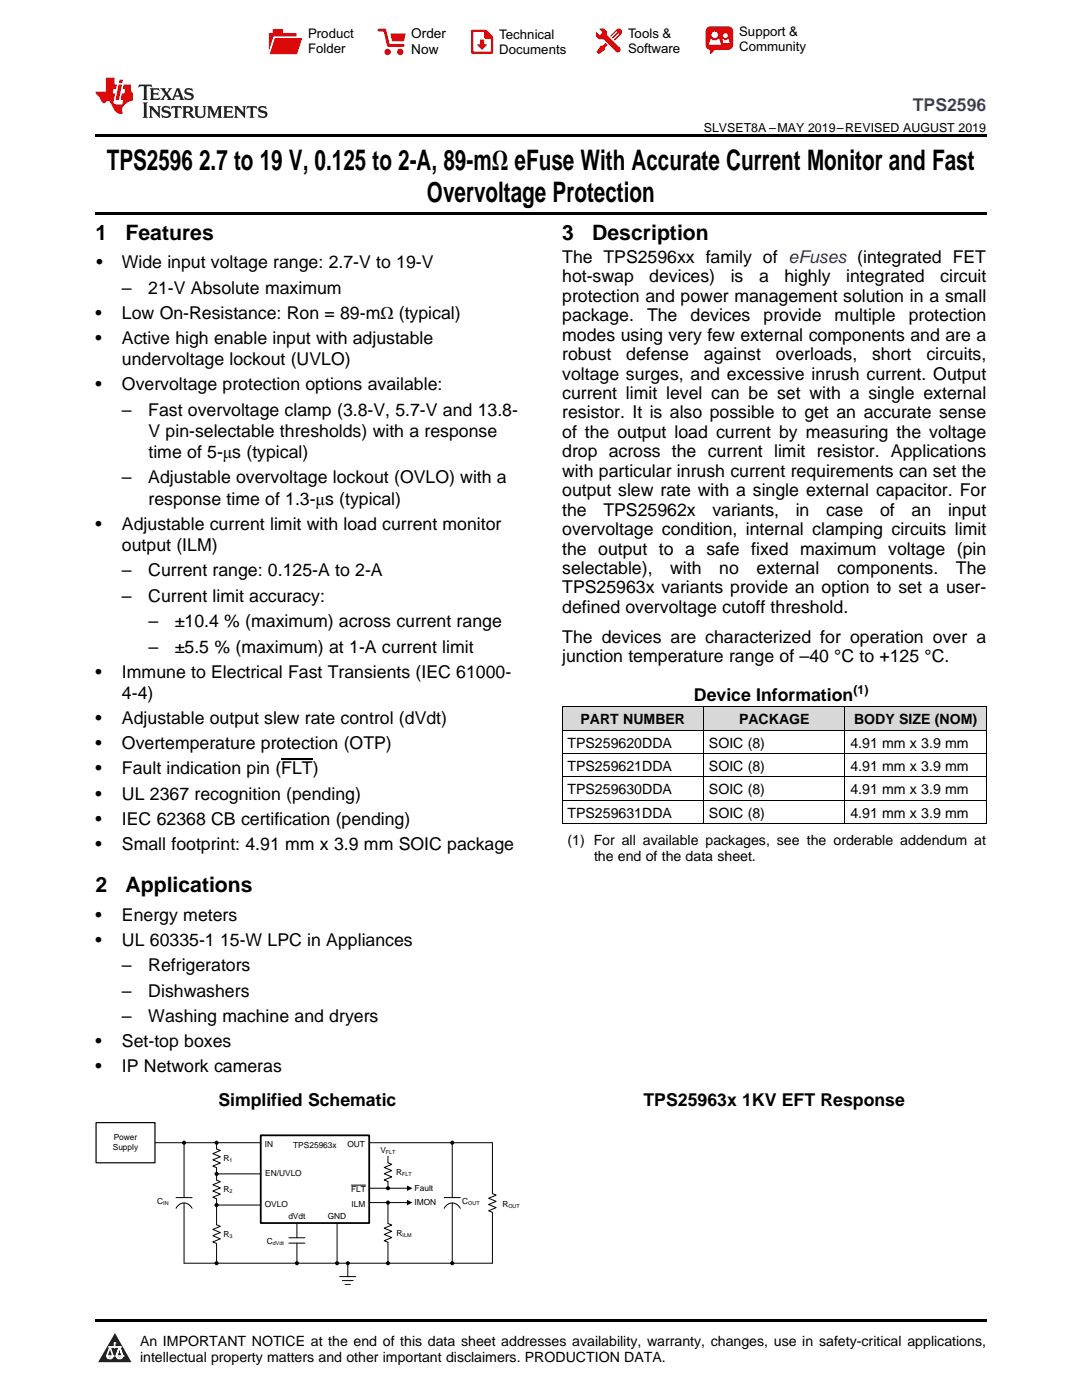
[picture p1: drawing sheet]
<svg xmlns="http://www.w3.org/2000/svg" width="216mm" height="279mm" viewBox="0 0 216 279" stroke-linecap="round" stroke-linejoin="round" font-family="sans-serif">
<defs><g id="words">
<g font-size="5.6">
<text x="21.3" y="33.9">TPS2596</text>
<text x="39.7" y="33.9">2.7 to 19 V, 0.125 to 2-A, 89-mΩ eFuse With Accurate Current Monitor and Fast</text>
<text x="85.2" y="40.3">Overvoltage Protection</text>
</g>
<g font-size="4.2">
<text x="19" y="47.8">1</text>
<text x="25" y="47.8">Features</text>
<text x="112.2" y="47.8">3</text>
<text x="118.2" y="47.8">Description</text>
<text x="19" y="178">2</text>
<text x="25" y="178">Applications</text>
</g>
<text font-size="3.5" fill="#00f" x="182.1" y="22.2">TPS2596</text>
<g font-size="3.5">
<text x="19.2" y="53.5">•</text>
<text x="24.3" y="53.5">Wide input voltage range: 2.7-V to 19-V</text>
<text x="112.2" y="52.5">The TPS2596xx family of eFuses (integrated FET</text>
<text x="24.3" y="58.6">–</text>
<text x="29.6" y="58.6">21-V Absolute maximum</text>
<text x="112.2" y="56.3">hot-swap</text>
<text x="129.6" y="56.3">devices)</text>
<text x="145.8" y="56.3">is</text>
<text x="151.5" y="56.3">a</text>
<text x="156.5" y="56.3">highly</text>
<text x="168.8" y="56.3">integrated</text>
<text x="187.6" y="56.3">circuit</text>
<text x="19" y="63.6">•</text>
<text x="24.3" y="63.6">Low On-Resistance: Ron = 89-mΩ (typical)</text>
<text x="112.2" y="60.2">protection and power management solution in a small</text>
<text x="112.2" y="64.1">package.</text>
<text x="129.1" y="64.1">The</text>
<text x="137.8" y="64.1">devices</text>
<text x="152.4" y="64.1">provide</text>
<text x="166.5" y="64.1">multiple</text>
<text x="181.3" y="64.1">protection</text>
<text x="19" y="68.6">•</text>
<text x="24.3" y="68.6">Active high enable input with adjustable</text>
<text x="112.2" y="68">modes using very few external components and are a</text>
<text x="112.2" y="71.9">robust</text>
<text x="124.9" y="71.9">defense</text>
<text x="140.5" y="71.9">against</text>
<text x="154.8" y="71.9">overloads,</text>
<text x="174" y="71.9">short</text>
<text x="184.9" y="71.9">circuits,</text>
<text x="19" y="77.9">•</text>
<text x="24.3" y="72.8">undervoltage lockout (UVLO)</text>
<text x="24.3" y="77.9">Overvoltage protection options available:</text>
<text x="112.2" y="75.7">voltage surges, and excessive inrush current. Output</text>
<text x="24.3" y="82.9">–</text>
<text x="29.6" y="82.9">Fast overvoltage clamp (3.8-V, 5.7-V and 13.8-</text>
<text x="112.2" y="79.6">current limit level can be set with a single external</text>
<text x="112.2" y="83.5">resistor. It is also possible to get an accurate sense</text>
<text x="29.6" y="87.2">V pin-selectable thresholds) with a response</text>
<text x="112.2" y="87.4">of the output load current by measuring the voltage</text>
<text x="29.6" y="91.4">time of 5-μs (typical)</text>
<text x="112.2" y="91.3">drop across the current limit resistor. Applications</text>
<text x="112.2" y="95.1">with particular inrush current requirements can set the</text>
<text x="24.3" y="96.5">–</text>
<text x="29.6" y="96.5">Adjustable overvoltage lockout (OVLO) with a</text>
<text x="29.6" y="100.7">response time of 1.3-μs (typical)</text>
<text x="112.2" y="99">output slew rate with a single external capacitor. For</text>
<text x="19" y="105.7">•</text>
<text x="24.3" y="105.7">Adjustable current limit with load current monitor</text>
<text x="112.2" y="102.9">the</text>
<text x="112.2" y="106.8">overvoltage condition, internal clamping circuits limit</text>
<text x="120.4" y="102.9">TPS25962x</text>
<text x="142.1" y="102.9">variants,</text>
<text x="158.8" y="102.9">in</text>
<text x="164.8" y="102.9">case</text>
<text x="175.6" y="102.9">of</text>
<text x="181.9" y="102.9">an</text>
<text x="189.2" y="102.9">input</text>
<text x="24.3" y="110">output (ILM)</text>
<text x="112.2" y="110.7">the output to a safe fixed maximum voltage (pin</text>
<text x="24.3" y="115">–</text>
<text x="29.6" y="115">Current range: 0.125-A to 2-A</text>
<text x="112.2" y="114.5">selectable),</text>
<text x="112.2" y="118.4">TPS25963x variants provide an option to set a user-</text>
<text x="133.7" y="114.5">with</text>
<text x="143.5" y="114.5">no</text>
<text x="151" y="114.5">external</text>
<text x="167" y="114.5">components.</text>
<text x="190.7" y="114.5">The</text>
<text x="24.3" y="120.1">–</text>
<text x="29.6" y="120.1">Current limit accuracy:</text>
<text x="29.6" y="125.2">–</text>
<text x="34.9" y="125.2">±10.4 % (maximum) across current range</text>
<text x="112.2" y="122.3">defined overvoltage cutoff threshold.</text>
<text x="29.6" y="130.3">–</text>
<text x="34.9" y="130.3">±5.5 % (maximum) at 1-A current limit</text>
<text x="112.2" y="128.3">The devices are characterized for operation over a</text>
<text x="19" y="135.3">•</text>
<text x="24.3" y="135.3">Immune to Electrical Fast Transients (IEC 61000-</text>
<text x="112.2" y="132.2">junction temperature range of –40 °C to +125 °C.</text>
<text x="24.3" y="139.5">4-4)</text>
<text x="138.5" y="139.9">Device Information</text>
<text x="19" y="144.5">•</text>
<text x="19" y="149.5">•</text>
<text x="24.3" y="144.5">Adjustable output slew rate control (dVdt)</text>
<text x="24.3" y="149.5">Overtemperature protection (OTP)</text>
<text x="19" y="154.6">•</text>
<text x="24.3" y="154.6">Fault indication pin (FLT)</text>
<text x="19" y="159.6">•</text>
<text x="24.3" y="159.6">UL 2367 recognition (pending)</text>
<text x="19" y="164.6">•</text>
<text x="24.3" y="164.6">IEC 62368 CB certification (pending)</text>
<text x="19" y="169.6">•</text>
<text x="24.3" y="169.6">Small footprint: 4.91 mm x 3.9 mm SOIC package</text>
<text x="19" y="183.7">•</text>
<text x="24.3" y="183.7">Energy meters</text>
<text x="19" y="188.7">•</text>
<text x="24.3" y="188.7">UL 60335-1</text>
<text x="43.9" y="188.7">15-W LPC in Appliances</text>
<text x="24.3" y="193.8">–</text>
<text x="29.6" y="193.8">Refrigerators</text>
<text x="24.3" y="198.9">–</text>
<text x="24.3" y="204">–</text>
<text x="29.6" y="198.9">Dishwashers</text>
<text x="29.6" y="204">Washing machine and dryers</text>
<text x="19" y="209">•</text>
<text x="24.3" y="209">Set-top boxes</text>
<text x="19" y="214">•</text>
<text x="24.3" y="214">IP Network cameras</text>
<text x="43.6" y="220.7">Simplified Schematic</text>
<text x="128.4" y="220.7">TPS25963x 1KV EFT Response</text>
</g>
<g font-size="2.8">
<text x="113.2" y="149.2">TPS259620DDA</text>
<text x="115.8" y="144.5">PART NUMBER</text>
<text x="141.5" y="149.2">SOIC (8)</text>
<text x="147.5" y="144.5">PACKAGE</text>
<text x="169.7" y="149.2">4.91 mm x 3.9 mm</text>
<text x="170.4" y="144.5">BODY SIZE (NOM)</text>
<text x="113.2" y="153.8">TPS259621DDA</text>
<text x="141.5" y="153.8">SOIC (8)</text>
<text x="169.7" y="153.8">4.91 mm x 3.9 mm</text>
<text x="113.2" y="158.5">TPS259630DDA</text>
<text x="141.5" y="158.5">SOIC (8)</text>
<text x="169.7" y="158.5">4.91 mm x 3.9 mm</text>
<text x="113.2" y="163.2">TPS259631DDA</text>
<text x="141.5" y="163.2">SOIC (8)</text>
<text x="169.7" y="163.2">4.91 mm x 3.9 mm</text>
<text x="113.2" y="168.7">(1) For all available packages, see the orderable addendum at</text>
<text x="118.5" y="171.8">the end of the data sheet.</text>
<text x="27.9" y="268.6">An IMPORTANT NOTICE at the end of this data sheet addresses availability, warranty, changes, use in safety-critical applications,</text>
<text x="27.9" y="271.8">intellectual property matters and other important disclaimers. PRODUCTION DATA.</text>
</g>
<g font-size="2.7">
<text x="82.1" y="7.7">Order</text>
<text x="82.1" y="10.7">Now</text>
</g>
<g font-size="2.6">
<text x="61.5" y="7.6">Product</text>
<text x="61.5" y="10.6">Folder</text>
<text x="99.6" y="7.8">Technical</text>
<text x="99.6" y="10.8">Documents</text>
<text x="125.3" y="7.6">Tools &amp;</text>
<text x="125.3" y="10.6">Software</text>
<text x="147.5" y="7.2">Support &amp;</text>
<text x="147.5" y="10.2">Community</text>
</g>
<g font-size="2.5">
<text x="140.4" y="26.3">SLVSET8A –MAY 2019–REVISED AUGUST 2019</text>
<text x="170.3" y="138.5">(1)</text>
</g>
<g font-size="1.7">
<text x="22.7" y="227.6">Power</text>
<text x="22.5" y="229.5">Supply</text>
<text x="44.6" y="231.7">R</text>
<text x="52.8" y="228.8">IN</text>
<text x="58.5" y="229">TPS25963x</text>
<text x="69.3" y="228.8">OUT</text>
<text x="75.9" y="230.2">V</text>
<text x="44.6" y="237.9">R</text>
<text x="52.9" y="234.7">EN/UVLO</text>
<text x="70.1" y="237.9">FLT</text>
<text x="79.1" y="234.5">R</text>
<text x="82.7" y="237.7">Fault</text>
<text x="31.4" y="240.3">C</text>
<text x="52.8" y="240.8">OVLO</text>
<text x="57.5" y="243.2">dVdt</text>
<text x="65.4" y="243.2">GND</text>
<text x="70.2" y="240.8">ILM</text>
<text x="82.7" y="240.6">IMON</text>
<text x="92.2" y="240.3">C</text>
<text x="100.3" y="240.8">R</text>
<text x="44.6" y="246.8">R</text>
<text x="53.3" y="248.3">C</text>
<text x="79.1" y="246.7">R</text>
</g>
<g font-size="1.1">
<text x="45.8" y="231.9">1</text>
<text x="77" y="230.4">FLT</text>
<text x="45.8" y="238.1">2</text>
<text x="80.3" y="234.8">FLT</text>
<text x="32.6" y="240.5">IN</text>
<text x="93.4" y="240.5">OUT</text>
<text x="101.5" y="241.1">OUT</text>
<text x="45.8" y="247">3</text>
<text x="54.5" y="248.6">dVdt</text>
<text x="80.3" y="247">ILM</text>
</g>
</g></defs>
<g fill="#d8d8d8">
<path d="M112.2 141.1h28.2v4.7h-28.2z"/>
<path d="M140.4 141.1h28.2v4.7h-28.2z"/>
<path d="M168.6 141.1h28.2v4.7h-28.2z"/>
</g>
<path d="M22.9 266l3.3 5.9h-6.6z" fill="#231f20"/>
<path d="M21.3 270.6h1.2l-.3 .5h-.3a.53 .53 0 0 1-.6-.5z" fill-rule="evenodd" fill="#fff"/>
<path d="M21.3 270.6h1.2l-.3 .5h-.3a.53 .53 0 0 1-.6-.5z" fill="none" stroke="#231f20" stroke-width=".33"/>
<path d="M21.3 270.6l1.2 .1-.3 .4h-.5z" fill="none" stroke="#fff" stroke-width=".33"/>
<path d="M22.9 268.9h.1" fill="none" stroke="#fff" stroke-width=".33"/>
<path d="M22.9 268v.9z" fill="#fff"/>
<path d="M22.9 268v.9z" fill="none" stroke="#fff" stroke-width=".33"/>
<circle cx="22.9" cy="268" r=".16" fill="#fff"/>
<path d="M21.8 268.8h.1" fill="none" stroke="#fff" stroke-width=".33"/>
<path d="M21.8 268.8h2.2z" fill="#fff"/>
<path d="M21.8 268.8h2.2z" fill="none" stroke="#fff" stroke-width=".33"/>
<circle cx="24" cy="268.8" r=".16" fill="#fff"/>
<path d="M23.2 270.6h.1" fill="none" stroke="#fff" stroke-width=".33"/>
<path d="M23.8 268.8l-.6 1.8z" fill="#fff"/>
<path d="M23.8 268.8l-.6 1.8z" fill="none" stroke="#fff" stroke-width=".33"/>
<path d="M23.8 268.8l.7 1.8z" fill="#fff"/>
<path d="M23.8 268.8l.7 1.8z" fill="none" stroke="#fff" stroke-width=".33"/>
<path d="M24.4 270.6h.1" fill="none" stroke="#fff" stroke-width=".33"/>
<circle cx="21.3" cy="270.6" r=".16" fill="#fff"/>
<path d="M22 268.8l-.7 1.8z" fill="#fff"/>
<path d="M22 268.8l-.7 1.8z" fill="none" stroke="#fff" stroke-width=".33"/>
<path d="M22 268.8l.5 1.8z" fill="#fff"/>
<path d="M22 268.8l.5 1.8z" fill="none" stroke="#fff" stroke-width=".33"/>
<circle cx="22.5" cy="270.6" r=".16" fill="#fff"/>
<path d="M23.3 270.6h1.2a.63 .63 0 0 1-.6 .5 .63 .63 0 0 1-.6-.5z" fill-rule="evenodd" fill="#fff"/>
<path d="M23.3 270.6h1.2a.63 .63 0 0 1-.6 .5 .63 .63 0 0 1-.6-.5z" fill="none" stroke="#231f20" stroke-width=".33"/>
<path d="M23.3 270.6h1.2l-.4 .5h-.5z" fill="none" stroke="#fff" stroke-width=".33"/>
<path d="M23.2 270.6h.1" fill="none" stroke="#fff" stroke-width=".33"/>
<circle cx="24.5" cy="270.6" r=".16" fill="#fff"/>
<path d="M19 263.2h177.8v.5h-177.8z" fill="#000"/>
<path d="M30.3 228.1h21.8M43.2 228.1v1.2l.8 .3-1.5 .6 1.5 .7-1.5 .6 1.5 .6-1.5 .6 .7 .3v2.5l.8 .3-1.5 .6 1.5 .7-1.5 .6 1.5 .6-1.5 .6 .7 .4v5.1l.8 .3-1.5 .7 1.5 .6-1.5 .6 1.5 .6-1.5 .7 .7 .3v3.9M43.2 234.3h8.9M36.7 252.1h22.5M43.2 240.5h8.9" fill="none" stroke="#000" stroke-width=".2"/>
<path d="M52 226.6h21.7v17.5h-21.7z" fill-rule="evenodd" fill="#fff"/>
<path d="M52 226.6h21.7v17.5h-21.7z" fill="none" stroke="#000" stroke-width=".36"/>
<g fill="none" stroke="#000" stroke-width=".2">
<path d="M35.1 239h3.2M36.5 228.1h.2v10.9M42.9 228.1h.3M42.9 234.3h.3M70.1 236.5h2.9M73.7 228.1h24.6v10.1l.7 .3-1.5 .6 1.5 .7-1.5 .6 1.5 .6-1.5 .6 .8 .3v10.2h-39.3M73.7 240h7.6M73.7 237.1h7.6M77.4 240v4.2l.8 .3-1.5 .6 1.5 .6-1.5 .7 1.5 .6-1.5 .6 .7 .3v4.2M77.4 230.7v1.4l.8 .3-1.5 .6 1.5 .6-1.5 .6 1.5 .7-1.5 .6 .7 .3v1.3M88.6 239h3.2M90.2 228.1v10.9"/>
<path d="M35.1 241.1a1.75 1.75 0 0 1 1.6-1 1.75 1.75 0 0 1 1.6 1M36.7 240.1v12M42.9 252.1h.3M42.9 240.5h.3M57.6 248.1h3.2M57.6 247h3.2M59.2 244.1v2.9M59.2 248.1v4M67.3 244.1v8M67.8 254.8h3.2M68.3 255.6h2.2M68.9 256.4h1"/>
<path d="M69.4 252.1v2.7M88.6 241.1a1.75 1.75 0 0 1 1.6-1 1.75 1.75 0 0 1 1.6 1M90.2 240.1v12"/>
</g>
<g fill="#000">
<path d="M81.2 239.5l1.1 .5-1.1 .5zM81.2 236.6l1.1 .5-1.1 .6z"/>
<circle cx="36.7" cy="228.1" r=".41"/>
<circle cx="43.2" cy="228.1" r=".41"/>
<circle cx="43.2" cy="234.3" r=".41"/>
<circle cx="77.4" cy="237.1" r=".41"/>
<circle cx="77.4" cy="240" r=".41"/>
<circle cx="90.2" cy="228.1" r=".41"/>
<circle cx="43.2" cy="252.1" r=".41"/>
<circle cx="43.2" cy="240.5" r=".41"/>
<circle cx="59.2" cy="252.1" r=".41"/>
<circle cx="67.3" cy="252.1" r=".41"/>
<circle cx="69.4" cy="252.1" r=".41"/>
<circle cx="77.4" cy="252.1" r=".41"/>
<circle cx="90.2" cy="252.1" r=".41"/>
</g>
<path d="M19.2 224h11.7v8.1h-11.7z" fill-rule="evenodd" fill="#fff"/>
<path d="M19.2 224h11.7v8.1h-11.7z" fill="none" stroke="#000" stroke-width=".24"/>
<path d="M112.2 159.7h84.6M112.2 155.1h84.6M112.2 150.4h84.6M112.2 145.8h84.6M112.2 141.1h84.6M112.2 141.1v23.3M140.4 141.1v23.3M168.6 141.1v23.3M196.8 141.1v23.3M112.2 164.4h84.6" fill="none" stroke="#000" stroke-width=".2"/>
<path d="M19 26.8h177.8v.6h-177.8zM19 42.3h177.8v.5h-177.8zM112.2 164.4h.1zM168.5 164.4h.1zM196.7 164.4h.1z" fill="#000"/>
<path d="M27.7 16.9l-.1 .6 .6-.3h.5v.2v2.2l-.2 .4h1l-.2-.4v-2.2v-.2h.5l.6 .3-.2-.6zM29.9 17.6l.2 .4v1.6l-.2 .4h1.9l.1-.6a1.09 1.09 0 0 1-1.3 .1v-.6h.6l.4 .2v-.7l-.2 .2h-.8v-.6l.2-.1a1.01 1.01 0 0 1 1 .3l-.1-.6zM32 17.6l.9 1.2-1 1.2h.9l-.2-.3 .5-.7 .5 .7-.3 .3h1.7l-.2-.3 .1-.4h1l.1 .4-.2 .3h1l-.3-.4-.7-2h-.5l-1 2.2-.8-1.1 .9-1.1h-.9l.2 .2-.4 .7-.4-.7 .2-.2zM35.4 18l.4 1h-.8zM37 17.7a.66 .66 0 0 0-.2 .8 .66 .66 0 0 0 .6 .4l.7 .2 .1 .2a.8 .8 0 0 1-.7 .4 .8 .8 0 0 1-.7-.5l.1 .8 .2-.2a.94 .94 0 0 0 1.1 .1 .94 .94 0 0 0 .4-.9 1.48 1.48 0 0 0-1.3-.6v-.4a1.1 1.1 0 0 1 1.2 .2l-.2-.6-.2 .1-.5-.1zM28.5 20.4l.2 .4v2.3l-.2 .4h1l-.2-.4v-2.3l.2-.4zM29.7 21.2l.2 .4v1.5l-.2 .4h.8l-.3-.4 .1-1.3 1.6 1.8v-2l.2-.4h-.7l.2 .2v1.1l-1.2-1.3zM32.5 21.3a.66 .66 0 0 0-.2 .8 .66 .66 0 0 0 .6 .4l.6 .2 .2 .2a.8 .8 0 0 1-.8 .4 .8 .8 0 0 1-.7-.5l.2 .7 .2-.1a.94 .94 0 0 0 1 .1 .94 .94 0 0 0 .5-1 1.47 1.47 0 0 0-1.3-.6l-.1-.3a1.1 1.1 0 0 1 1.3 .2l-.2-.6-.2 .1-.5-.2zM34.3 21.2l-.2 .6a.64 .64 0 0 1 .8-.3v1.6l-.2 .4h1l-.3-.4 .1-1.6a.66 .66 0 0 1 .8 .3l-.2-.6zM36.3 21.2l.3 .4v1.5l-.3 .4h1l-.2-.2v-.7h.5l.1 .1a.8 .8 0 0 0 1.2 .7l-1-1a.62 .62 0 0 0 .6-.5 .62 .62 0 0 0-.6-.7zM37.1 21.5h.1a.48 .48 0 0 1 .6 0 .48 .48 0 0 1 .1 .6l-.2 .1-.6 .1zM38.7 21.2l.2 .2a2.29 2.29 0 0 0 .4 2 1.05 1.05 0 0 0 1.7-.7v-1.3l.2-.2h-.8l.2 .4v1.1a.61 .61 0 0 1-.6 .6 .61 .61 0 0 1-.6-.6v-1.1l.3-.4zM41.3 21.2l.3 .4v1.5l-.3 .4h.8l-.2-.4v-1.4l.8 1.9 .9-1.9v1.4l-.2 .4h.9l-.2-.4v-1.5l.2-.4h-.8l-.7 1.5-.6-1.5zM44.5 21.2l.2 .4v1.5l-.2 .4h1.9l.2-.6a1.1 1.1 0 0 1-1.4 .2v-.7h.6l.4 .2v-.6l-.2 .1-.8 .1v-.6l.2-.1a1.02 1.02 0 0 1 1.1 .2l-.2-.5zM46.7 21.2l.2 .4v1.5l-.2 .4h.8l-.3-.4 .1-1.3 1.6 1.8v-2l.2-.4h-.7l.2 .2v1.1l-1.2-1.3zM49.3 21.2l-.1 .6a.64 .64 0 0 1 .8-.3v1.6l-.3 .4h1l-.2-.4v-1.6a.66 .66 0 0 1 .8 .3l-.1-.6zM51.7 21.3a.66 .66 0 0 0-.2 .7 .66 .66 0 0 0 .7 .5l.6 .2 .1 .2a.8 .8 0 0 1-.7 .4 .8 .8 0 0 1-.7-.5l.1 .7 .2-.1a.94 .94 0 0 0 1.1 .1 .94 .94 0 0 0 .4-1 1.48 1.48 0 0 0-1.2-.6l-.1-.3a1.1 1.1 0 0 1 1.2 .2l-.2-.6-.1 .1-.6-.2z" fill="#231f20"/>
<path d="M21.1 15.5v2.8h-2v.4l.9 .9a.96 .96 0 0 0 1 1 .59 .59 0 0 1 .5-.4 .59 .59 0 0 1 .5 .3l.4 .8a1.61 1.61 0 0 0 2.1 1.3 1.63 1.63 0 0 1 1.1-2.2l.9-.3v-1.5a1.6 1.6 0 0 1-.4-1.7h-1.4l-.2 .9h.5l-.2 .8h-.5l-.2 1v.3h.5l-.2 .9h-.7a.74 .74 0 0 1-1-.6l.3-1.6h-.5l.2-.8h.5l.1-.9h-.4v-1.4zM23.7 16.9l-.7 3h.8l.6-3zM23.8 15.9l-.1 .7h.7l.2-.7z" fill="#ee1d23"/>
<g fill="#d60000">
<path d="M54.4 5.8h2v.8h2.8v4.2h-5.5v-4.2h.7z" fill-rule="evenodd"/>
<path d="M54.7 7.5h5.6l-1 3.3h-5.6z" fill-rule="evenodd"/>
</g>
<path d="M54.6 7.4h5.8l-.1 .1h-5.5l-1.1 3.3z" fill-rule="evenodd" fill="#fff"/>
<path d="M54.6 7.4h5.8l-.1 .1h-5.5l-1.1 3.3z" fill="none" stroke="#fff" stroke-width=".2"/>
<path d="M75.6 6h1.2l.7 3.1h3" fill="none" stroke="#d60000" stroke-width=".56"/>
<g fill="#d60000">
<path d="M77.9 6.7h3.1l-.4 1.5h-2.3z" fill-rule="evenodd"/>
<circle cx="77.3" cy="10.4" r=".64"/>
<circle cx="79.9" cy="10.4" r=".64"/>
</g>
<path d="M94.2 6.2h2.7l1.3 1.2v3.1h-4z" fill="none" stroke="#d60000" stroke-width=".44"/>
<g fill="#d60000">
<path d="M95.8 7.9h.8v1h.6l-1 1.1-1-1v-.1h.6z" fill-rule="evenodd"/>
<path d="M96.6 6.2h.3l1.3 1.2v.4h-1.3l-.3-.4z" fill-rule="evenodd"/>
<path d="M119.6 5.7h.9l.6 .6 .1 .7 2.5 2.5-.8 .8-2.3-2.3-1.1-.2-.6-.6v-.8l.7 .6 .5-.4v-.2l-.4-.5z" fill-rule="evenodd"/>
<path d="M119.9 9.1h.4l.5-.5 .4 .4-.5 .5v.4l-1.2 .9-.5-.5z" fill-rule="evenodd"/>
<path d="M123 5.9a.67 .67 0 0 1 .9 0 .67 .67 0 0 1 0 .9z" fill-rule="evenodd"/>
<path d="M123 5.9l.9 .9-1.2 1.2h-.2l.1-.2 .9-.9 .1-.2h-.3l-.9 1h-.2v-.2l.9-1 .1-.2h-.3l-.9 1h-.2v-.2z" fill-rule="evenodd"/>
<circle cx="123.3" cy="9.9" r=".54"/>
</g>
<path d="M121.1 6.3l-.1 .7" fill="none" stroke="#d60000" stroke-width=".2"/>
<g fill="#d60000">
<path d="M141.1 5.5l.6-.2h3.6a.95 .95 0 0 1 1 .9v2.8a.95 .95 0 0 1-1 .9h-3.6a.95 .95 0 0 1-.9-.9v-2.8z" fill-rule="evenodd"/>
<path d="M141.7 9.9h.9l-.7 .9h-.2z" fill-rule="evenodd"/>
</g>
<g fill="#fff">
<path d="M144.3 8.6h1.3z"/>
<path d="M141.8 7.8h.3l.1 .2h.8l.2-.2h.3l.4 1.1h-2.5z" fill-rule="evenodd"/>
<path d="M144.2 7.8h.2l.2 .2h.4l.2-.2h.2l.2 .8h-1.3z" fill-rule="evenodd"/>
<circle cx="142.6" cy="6.9" r=".65"/>
<circle cx="144.8" cy="7.1" r=".48"/>
</g>
<path d="M56.1 151.4h6.3" fill="none" stroke="#000" stroke-width=".25"/>
<use href="#words"/>
</svg>
